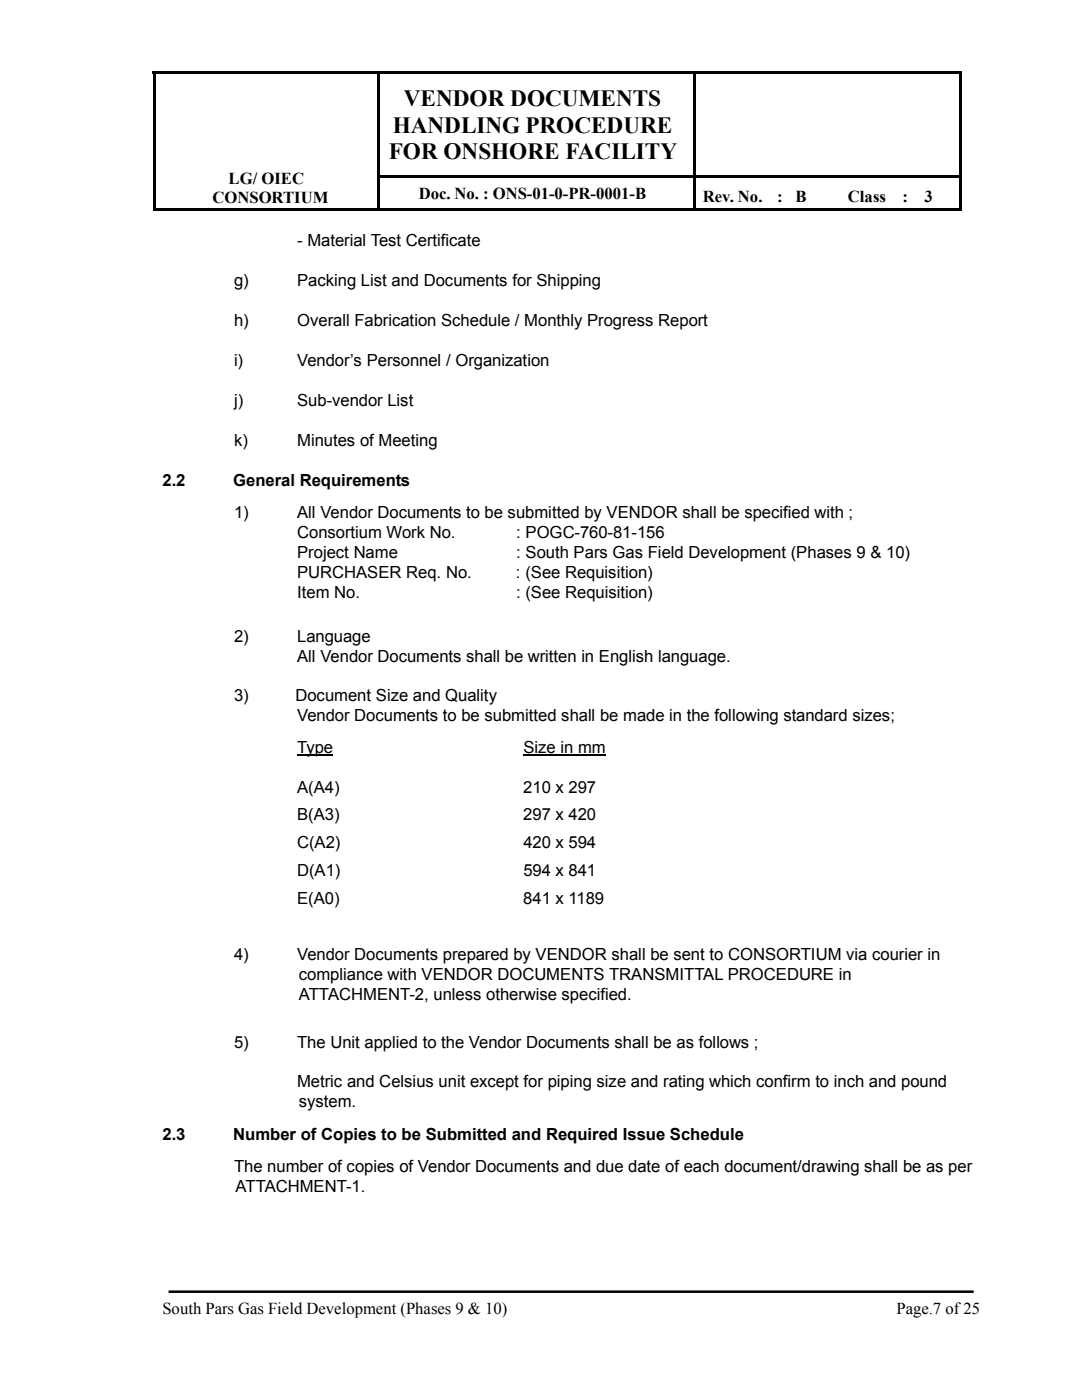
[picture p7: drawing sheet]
<svg xmlns="http://www.w3.org/2000/svg" width="216mm" height="279mm" viewBox="0 0 216 279" stroke-linecap="round" stroke-linejoin="round" font-family="sans-serif">
<defs><g id="words">
<g font-size="4.6">
<text x="80.6" y="21.1">VENDOR DOCUMENTS</text>
<text x="78.4" y="26.5">HANDLING PROCEDURE</text>
<text x="77.6" y="31.8">FOR ONSHORE FACILITY</text>
</g>
<g font-size="3.3">
<text x="42.4" y="40.5">CONSORTIUM</text>
<text x="45.6" y="36.6">LG/ OIEC</text>
<text x="83.5" y="39.7">Doc. No. : ONS-01-0-PR-0001-B</text>
<text x="140.3" y="40.2">Rev. No.</text>
<text x="155" y="40.2">:</text>
<text x="158.7" y="40.2">B</text>
<text x="169.2" y="40.2">Class</text>
<text x="180.1" y="40.2">:</text>
<text x="184.5" y="40.2">3</text>
<text x="59.3" y="49.1">- Material Test Certificate</text>
<text x="46.7" y="57.1">g)</text>
<text x="59.3" y="57.1">Packing List and Documents for Shipping</text>
<text x="46.7" y="65.1">h)</text>
<text x="59.3" y="65.1">Overall Fabrication Schedule / Monthly Progress Report</text>
<text x="46.7" y="73">i)</text>
<text x="59.3" y="73">Vendor’s Personnel / Organization</text>
<text x="46.7" y="81">j)</text>
<text x="59.3" y="81">Sub-vendor List</text>
<text x="46.7" y="89">k)</text>
<text x="59.3" y="89">Minutes of Meeting</text>
<text x="32.4" y="97">2.2</text>
<text x="46.5" y="97">General Requirements</text>
<text x="46.7" y="103.4">1)</text>
<text x="59.3" y="107.4">Consortium Work No.</text>
<text x="59.3" y="103.4">All Vendor Documents to be submitted by VENDOR shall be specified with ;</text>
<text x="103" y="107.4">: POGC-760-81-156</text>
<text x="59.3" y="111.4">Project Name</text>
<text x="103" y="111.4">: South Pars Gas Field Development (Phases 9 &amp; 10)</text>
<text x="59.3" y="115.3">PURCHASER Req. No.</text>
<text x="59.3" y="119.3">Item No.</text>
<text x="103" y="115.3">: (See Requisition)</text>
<text x="103" y="119.3">: (See Requisition)</text>
<text x="46.7" y="128.1">2)</text>
<text x="59.3" y="128.1">Language</text>
<text x="59.3" y="132.1">All Vendor Documents shall be written in English language.</text>
<text x="46.7" y="139.8">3)</text>
<text x="59" y="139.8">Document Size and Quality</text>
<text x="59.3" y="143.8">Vendor Documents to be submitted shall be made in the following standard sizes;</text>
<text x="59.3" y="150.2">Type</text>
<text x="104.4" y="150.2">Size in mm</text>
<text x="59.3" y="158.2">A(A4)</text>
<text x="104.4" y="158.2">210 x 297</text>
<text x="59.3" y="163.7">B(A3)</text>
<text x="104.4" y="163.7">297 x 420</text>
<text x="59.3" y="169.3">C(A2)</text>
<text x="104.4" y="169.3">420 x 594</text>
<text x="59.3" y="174.9">D(A1)</text>
<text x="104.4" y="174.9">594 x 841</text>
<text x="59.3" y="180.4">E(A0)</text>
<text x="104.4" y="180.4">841 x 1189</text>
<text x="46.7" y="191.6">4)</text>
<text x="59.3" y="191.6">Vendor Documents prepared by VENDOR shall be sent to CONSORTIUM via courier in</text>
<text x="59.6" y="195.5">compliance with VENDOR DOCUMENTS TRANSMITTAL PROCEDURE in</text>
<text x="59.6" y="199.5">ATTACHMENT-2, unless otherwise specified.</text>
<text x="46.7" y="209.1">5)</text>
<text x="59.3" y="209.1">The Unit applied to the Vendor Documents shall be as follows ;</text>
<text x="59.3" y="217">Metric and Celsius unit except for piping size and rating which confirm to inch and pound</text>
<text x="59.6" y="221">system.</text>
<text x="32.4" y="227.5">2.3</text>
<text x="46.5" y="227.5">Number of Copies to be Submitted and Required Issue Schedule</text>
<text x="46.7" y="234">The number of copies of Vendor Documents and due date of each document/drawing shall be as per</text>
<text x="47" y="237.9">ATTACHMENT-1.</text>
<text x="32.4" y="262.2">South Pars Gas Field Development (Phases 9 &amp; 10)</text>
<text x="178.9" y="262.2">Page.7 of 25</text>
</g>
</g></defs>
<g fill="#000">
<path d="M30.5 14.1h.5v.5h-.5zM30.5 14.1h161.5v.5h-161.5zM30.5 14.6h.5v20.4h-.5zM75.3 14.6h.5v20.4h-.5zM138.3 14.6h.6v20.4h-.6zM191.5 14.1h.5v.5h-.5zM191.5 14.6h.5v20.4h-.5zM30.5 35h.5v.5h-.5zM30.5 35.5h.5v6.6h-.5zM75.3 35h116.7v.5h-116.7zM75.3 35.5h.5v6.6h-.5zM138.3 35.5h.6v6.6h-.6z"/>
<path d="M191.5 35.5h.5v6.6h-.5zM30.5 41.6h44.8v.5h-44.8zM75.8 41.6h62.5v.5h-62.5zM138.9 41.6h52.6v.5h-52.6zM191.5 41.6h.5v.5h-.5z"/>
</g>
<path d="M33.6 257.8h160.7" fill="none" stroke="#000" stroke-width=".5"/>
<path d="M59.3 150.7h7.2M104.4 150.7h16.5" fill="none" stroke="#000" stroke-width=".23"/>
<use href="#words"/>
</svg>
